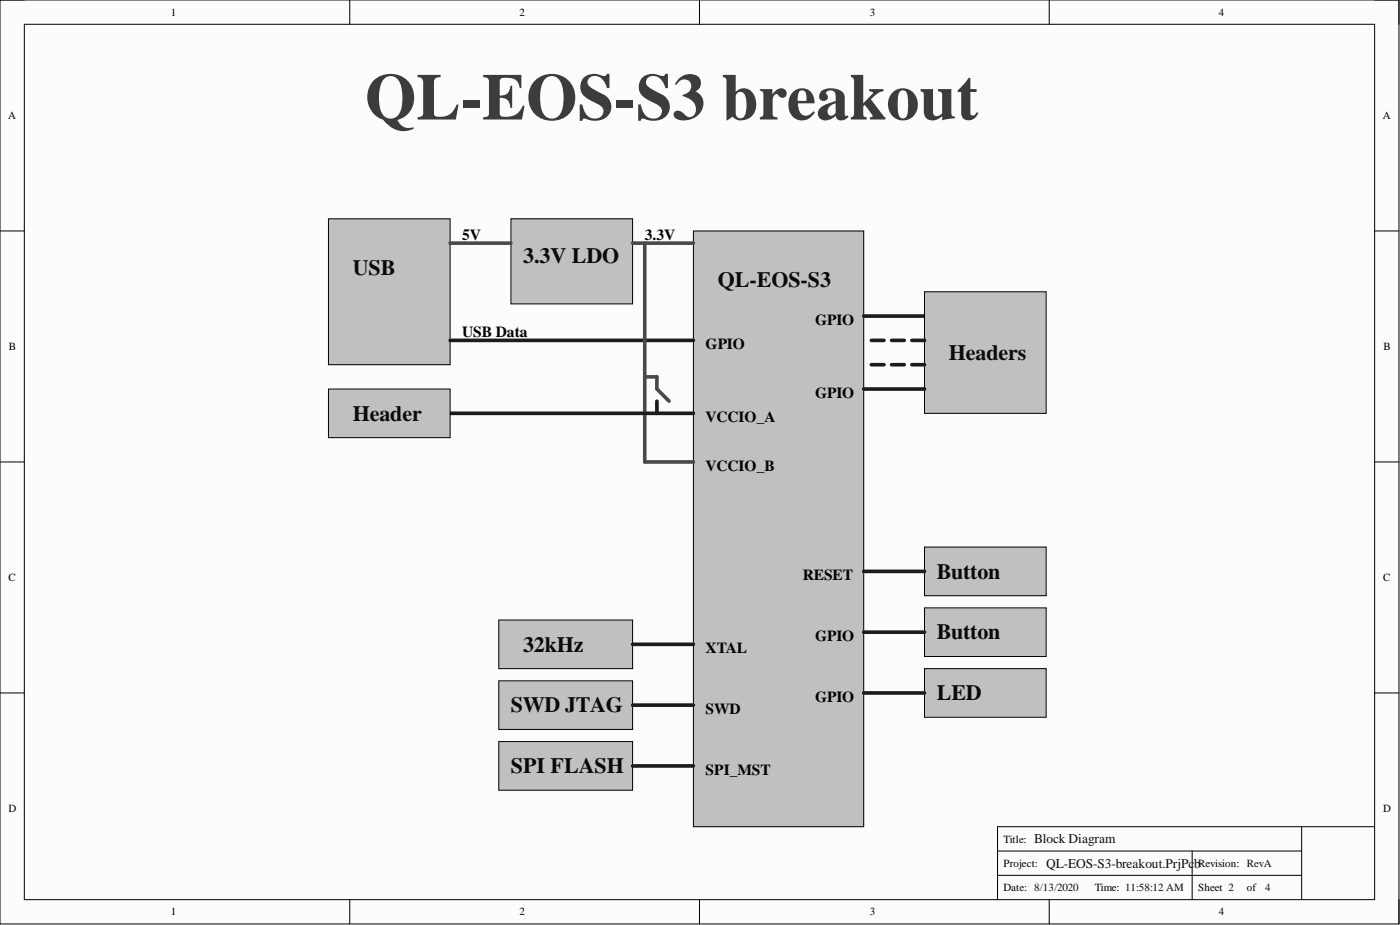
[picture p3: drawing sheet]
<svg xmlns="http://www.w3.org/2000/svg" width="292mm" height="193mm" viewBox="0 0 292 193" stroke-linecap="round" stroke-linejoin="round" font-family="sans-serif">
<defs><g id="words">
<text font-size="13.8" fill="#3c3c3c" x="76.1" y="24.9">QL-EOS-S3 breakout</text>
<g font-size="4.6" fill="#0a0a0a">
<text x="73.6" y="57.3">USB</text>
<text x="109.1" y="54.8">3.3V LDO</text>
<text x="149.8" y="59.9">QL-EOS-S3</text>
<text x="198" y="75.1">Headers</text>
<text x="73.6" y="87.8">Header</text>
<text x="195.4" y="120.7">Button</text>
<text x="109.1" y="135.9">32kHz</text>
<text x="195.4" y="133.4">Button</text>
<text x="106.6" y="148.6">SWD JTAG</text>
<text x="195.4" y="146.1">LED</text>
<text x="106.6" y="161.3">SPI FLASH</text>
</g>
<g font-size="3.2">
<text x="96.4" y="50">5V</text>
<text x="134.5" y="50">3.3V</text>
<text x="96.4" y="70.3">USB Data</text>
<text x="170.1" y="67.8">GPIO</text>
<text x="147.2" y="72.9">GPIO</text>
<text x="170.1" y="83">GPIO</text>
<text x="147.2" y="88.1">VCCIO_A</text>
<text x="147.2" y="98.2">VCCIO_B</text>
<text x="167.5" y="121.1">RESET</text>
<text x="147.2" y="136.3">XTAL</text>
<text x="170.1" y="133.7">GPIO</text>
<text x="147.2" y="149">SWD</text>
<text x="170.1" y="146.4">GPIO</text>
<text x="147.2" y="161.6">SPI_MST</text>
</g>
<g font-size="2.8" fill="#0e0e0e">
<text x="215.7" y="175.9">Block Diagram</text>
<text x="218.3" y="181">QL-EOS-S3-breakout.PrjPc</text>
<text x="249.1" y="181">b</text>
</g>
<g font-size="2.3">
<text x="35.6" y="3.3">1</text>
<text x="108.4" y="3.3">2</text>
<text x="181.5" y="3.3">3</text>
<text x="254.3" y="3.3">4</text>
<text x="1.7" y="24.8">A</text>
<text x="288.5" y="24.8">A</text>
<text x="1.9" y="73">B</text>
<text x="288.7" y="73">B</text>
<text x="1.8" y="121.2">C</text>
<text x="288.6" y="121.2">C</text>
<text x="1.8" y="169.4">D</text>
<text x="288.6" y="169.4">D</text>
<text x="209.4" y="175.8">Title:</text>
<text x="209.4" y="180.8">Project:</text>
<text x="209.4" y="185.9">Date: 8/13/2020</text>
<text x="228.4" y="185.9">Time: 11:58:12 AM</text>
<text x="250" y="180.8">Revision: RevA</text>
<text x="250" y="185.9">Sheet 2</text>
<text x="260.2" y="185.9">of</text>
<text x="35.6" y="191">1</text>
<text x="108.4" y="191">2</text>
<text x="181.5" y="191">3</text>
<text x="254.3" y="191">4</text>
</g>
<text font-size="2.3" fill="#0e0e0e" x="264" y="185.9">4</text>
</g></defs>
<path d="M0 0h291.9v192.8h-291.9z" fill-rule="evenodd" fill="#fcfcfc"/>
<path d="M0 0h291.9v192.8h-291.9z" fill="none" stroke="#000" stroke-width=".21"/>
<path d="M5.1 5.1h281.7v182.6h-281.7z" fill-rule="evenodd" fill="#fcfcfc"/>
<g fill="none" stroke="#000" stroke-width=".21">
<path d="M0 0h5.1M73 0v5.1M145.9 0v5.1M218.9 0v5.1M286.8 0h5.1v5.1M5.1 5.1h281.7v182.6h-281.7zM0 48.2h5.1M286.8 48.2h5.1M0 96.4h5.1M286.8 96.4h5.1M0 144.6h5.1M286.8 144.6h5.1"/>
<path d="M208.1 177.5h63.5M248.7 177.5v10.2M271.6 172.5v15.2M286.8 172.5h-78.7v15.2M73 187.7v5.1M145.9 187.7v5.1M208.1 182.6h63.5M218.9 187.7v5.1M291.9 187.7v5.1"/>
</g>
<path d="M68.5 45.6h25.4v30.5h-25.4z" fill-rule="evenodd" fill="#c0c0c0"/>
<path d="M68.5 45.6h25.4v30.5h-25.4z" fill="none" stroke="#000" stroke-width=".21"/>
<path d="M144.7 48.2h35.5v124.3h-35.5z" fill-rule="evenodd" fill="#c0c0c0"/>
<path d="M144.7 48.2h35.5v124.3h-35.5z" fill="none" stroke="#000" stroke-width=".21"/>
<path d="M106.6 45.6h25.4v17.8h-25.4z" fill-rule="evenodd" fill="#c0c0c0"/>
<path d="M106.6 45.6h25.4v17.8h-25.4z" fill="none" stroke="#000" stroke-width=".21"/>
<path d="M93.9 50.7h12.7M132 50.7h12.7" fill="none" stroke="#4c4c4c" stroke-width=".76"/>
<path d="M93.9 71h50.8M180.2 65.9h12.7" fill="none" stroke="#1c1c1c" stroke-width=".76"/>
<path d="M192.9 60.9h25.4v25.3h-25.4z" fill-rule="evenodd" fill="#c0c0c0"/>
<path d="M192.9 60.9h25.4v25.3h-25.4z" fill="none" stroke="#000" stroke-width=".21"/>
<path d="M192.9 114.1h25.4v10.2h-25.4z" fill-rule="evenodd" fill="#c0c0c0"/>
<path d="M192.9 114.1h25.4v10.2h-25.4z" fill="none" stroke="#000" stroke-width=".21"/>
<path d="M192.9 126.8h25.4v10.2h-25.4z" fill-rule="evenodd" fill="#c0c0c0"/>
<path d="M192.9 126.8h25.4v10.2h-25.4z" fill="none" stroke="#000" stroke-width=".21"/>
<path d="M180.2 119.2h12.7M180.2 131.9h12.7" fill="none" stroke="#1c1c1c" stroke-width=".76"/>
<path d="M104.1 129.3h27.9v10.2h-27.9z" fill-rule="evenodd" fill="#c0c0c0"/>
<path d="M104.1 129.3h27.9v10.2h-27.9z" fill="none" stroke="#000" stroke-width=".21"/>
<path d="M104.1 142h27.9v10.2h-27.9z" fill-rule="evenodd" fill="#c0c0c0"/>
<path d="M104.1 142h27.9v10.2h-27.9z" fill="none" stroke="#000" stroke-width=".21"/>
<path d="M132 134.4h12.7M132 147.1h12.7" fill="none" stroke="#1c1c1c" stroke-width=".76"/>
<path d="M104.1 154.7h27.9v10.2h-27.9z" fill-rule="evenodd" fill="#c0c0c0"/>
<path d="M104.1 154.7h27.9v10.2h-27.9z" fill="none" stroke="#000" stroke-width=".21"/>
<path d="M93.9 86.2h50.8M137.1 83.7v2.5M132 159.8h12.7" fill="none" stroke="#1c1c1c" stroke-width=".76"/>
<path d="M134.5 50.7v45.7h10.2M134.5 78.6h2.6v2.6l2.5 2.5" fill="none" stroke="#4c4c4c" stroke-width=".76"/>
<path d="M192.9 139.5h25.4v10.1h-25.4z" fill-rule="evenodd" fill="#c0c0c0"/>
<path d="M192.9 139.5h25.4v10.1h-25.4z" fill="none" stroke="#000" stroke-width=".21"/>
<path d="M181.8 71h2.6M181.8 76.1h2.6M186 71h2.7M186 76.1h2.7M190.3 71h2.6M190.3 76.1h2.6M180.2 81.2h12.7M180.2 144.6h12.7" fill="none" stroke="#1c1c1c" stroke-width=".76"/>
<path d="M68.5 81.2h25.4v10.1h-25.4z" fill-rule="evenodd" fill="#c0c0c0"/>
<path d="M68.5 81.2h25.4v10.1h-25.4z" fill="none" stroke="#000" stroke-width=".21"/>
<use href="#words"/>
</svg>
